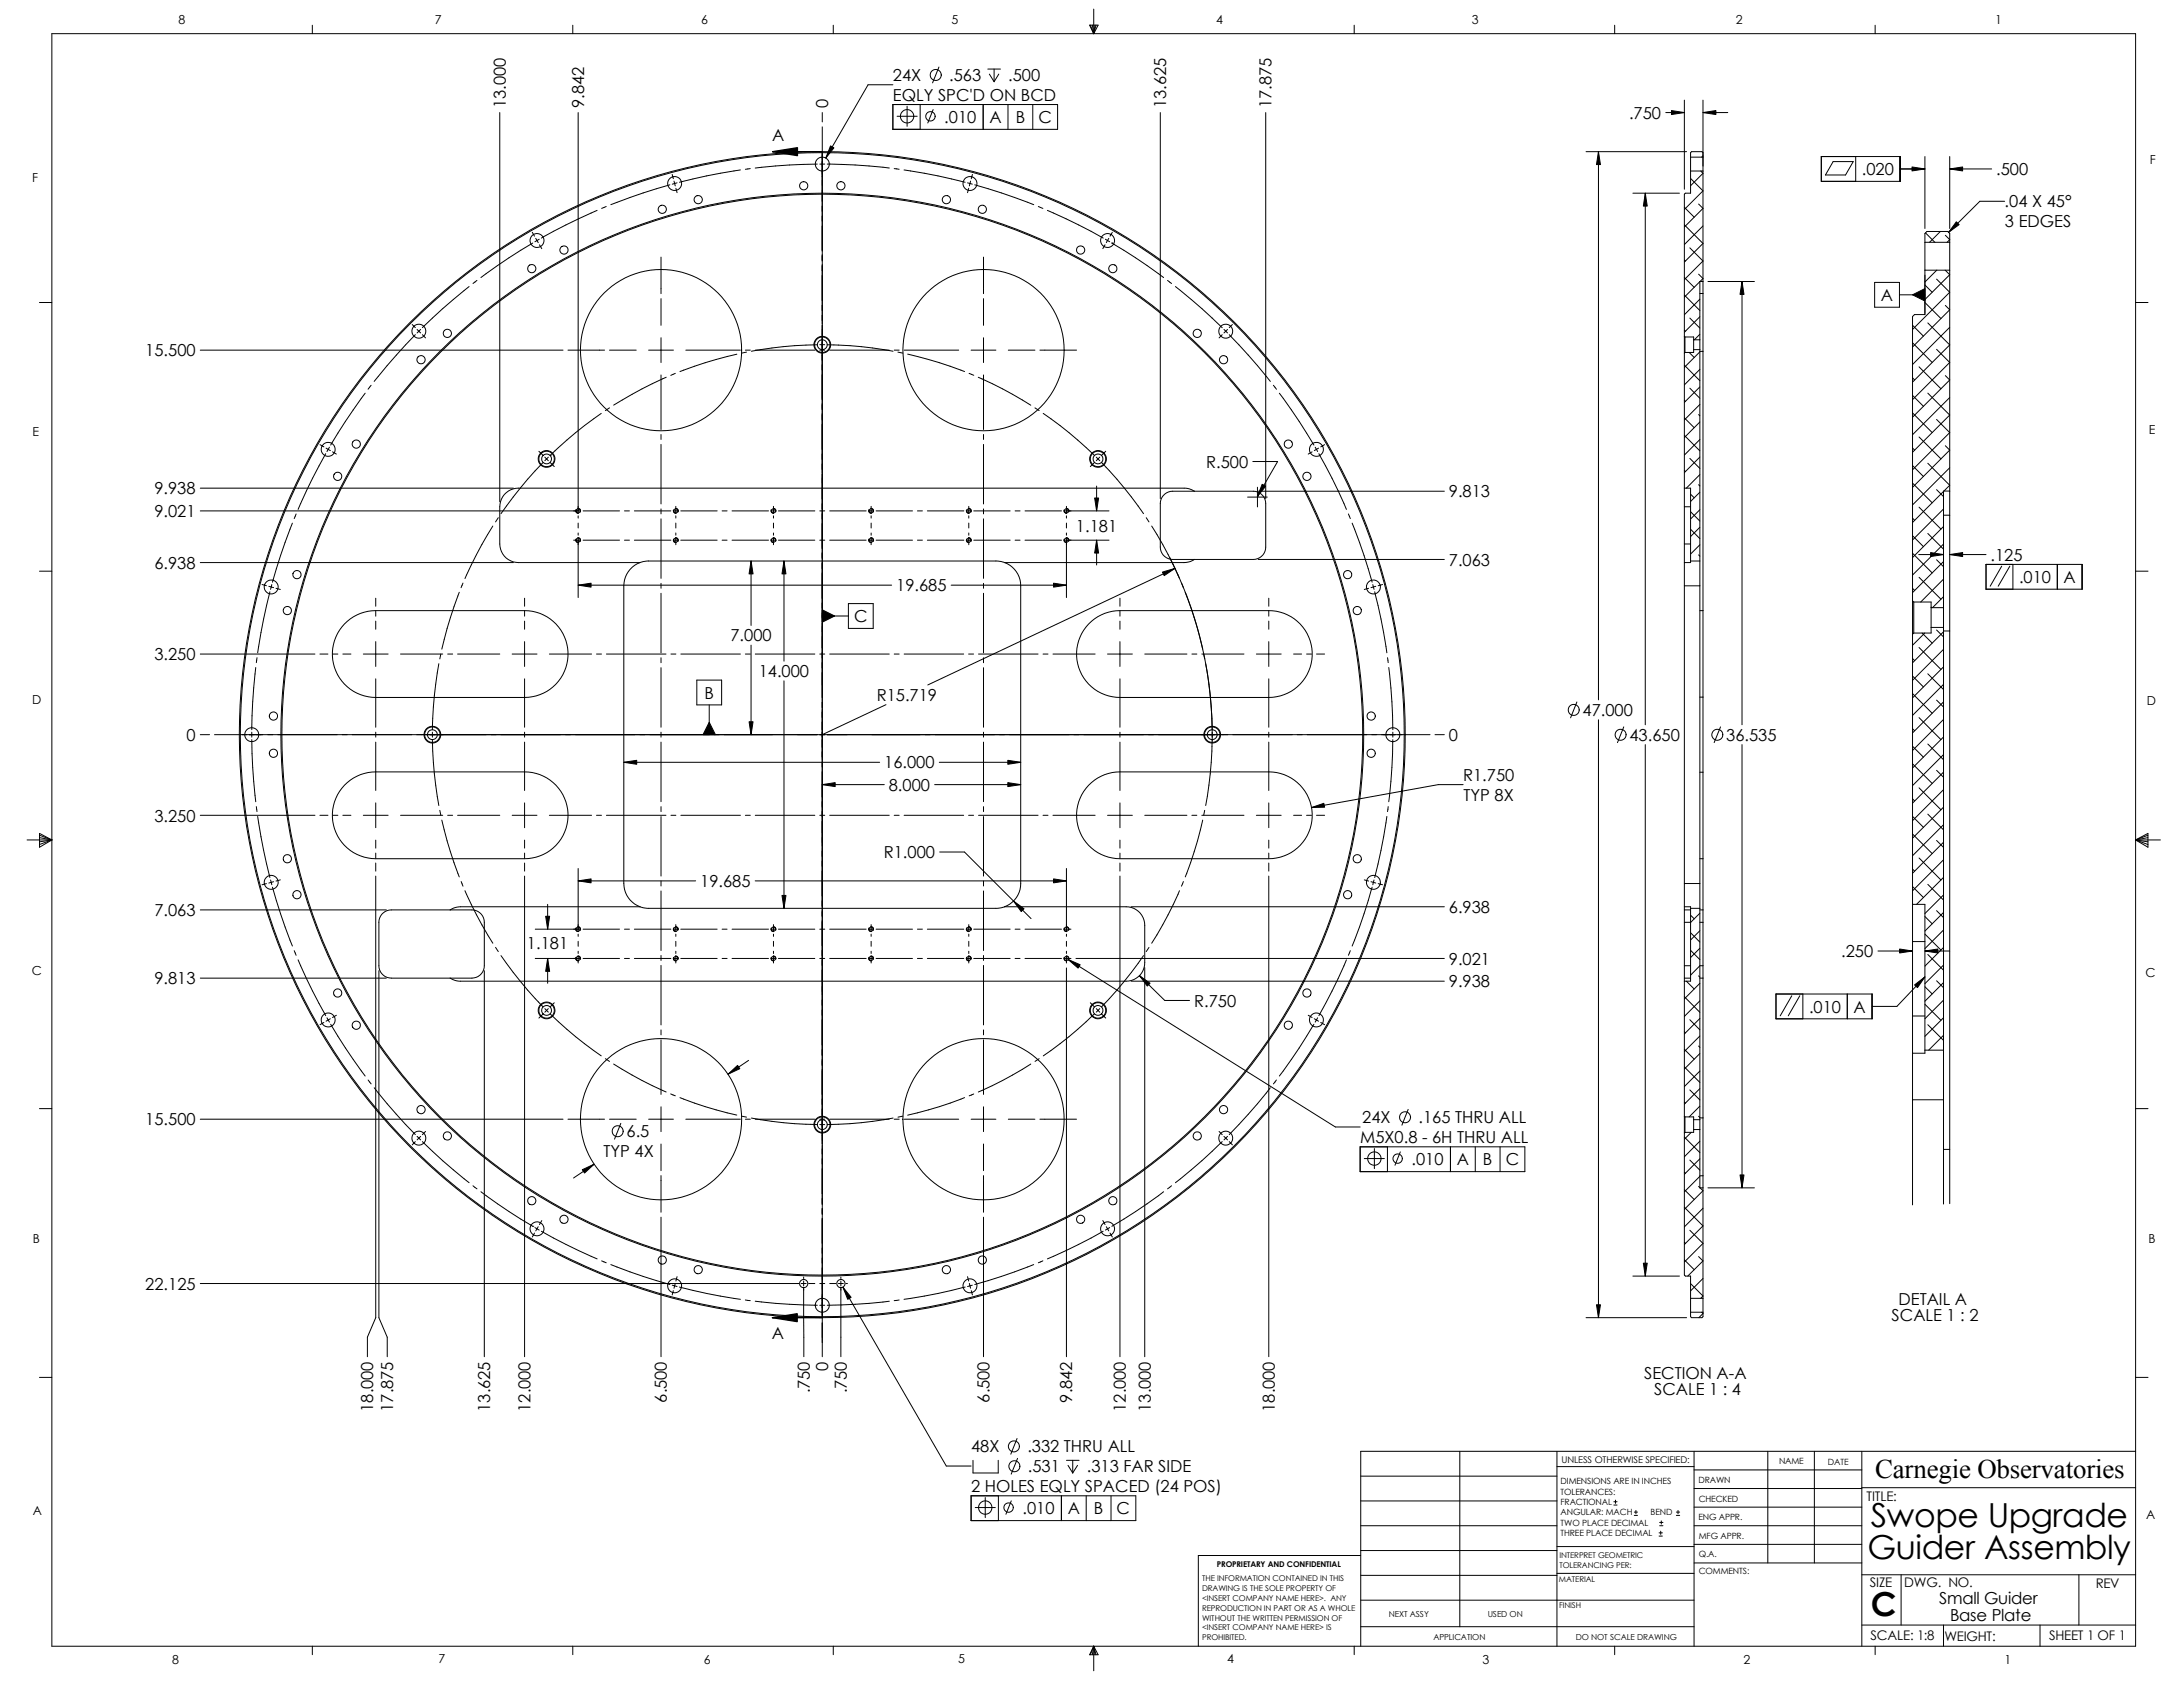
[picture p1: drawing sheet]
<svg xmlns="http://www.w3.org/2000/svg" width="559mm" height="432mm" viewBox="0 0 559 432" stroke-linecap="round" stroke-linejoin="round" font-family="sans-serif">
<defs><g id="words">
<g font-size="8.5">
<text x="478.9" y="390.9">Swope Upgrade</text>
<text x="478.1" y="399">Guider Assembly</text>
<text x="478.9" y="413.7">C</text>
</g>
<text font-size="6.9" x="480" y="378.3">Carnegie Observatories</text>
<g font-size="4.2">
<text x="228.6" y="20.7">24X</text>
<text x="243" y="20.7">.563</text>
<text x="258.1" y="20.7">.500</text>
<text x="129.5" y="27.6" transform="rotate(-90 129.5 27.6)">13.000</text>
<text x="149.5" y="27.6" transform="rotate(-90 149.5 27.6)">9.842</text>
<text x="212" y="27.6" transform="rotate(-90 212 27.6)">0</text>
<text x="228.6" y="25.8">EQLY SPC'D ON BCD</text>
<text x="298.5" y="27.6" transform="rotate(-90 298.5 27.6)">13.625</text>
<text x="325.5" y="27.6" transform="rotate(-90 325.5 27.6)">17.875</text>
<text x="241.7" y="31.5">.010</text>
<text x="253.3" y="31.5">A</text>
<text x="260" y="31.5">B</text>
<text x="265.8" y="31.5">C</text>
<text x="417" y="30.4">.750</text>
<text x="197.7" y="36">A</text>
<text x="476.6" y="44.8">.020</text>
<text x="511" y="44.8">.500</text>
<text x="513.1" y="53.1">.04 X 45°</text>
<text x="513.2" y="58.1">3 EDGES</text>
<text x="481.5" y="77">A</text>
<text x="37.2" y="91.2">15.500</text>
<text x="308.7" y="119.7">R.500</text>
<text x="39.5" y="126.5">9.938</text>
<text x="370.9" y="127.3">9.813</text>
<text x="39.5" y="132.4">9.021</text>
<text x="275.4" y="136.1">1.181</text>
<text x="509.5" y="143.5">.125</text>
<text x="39.5" y="145.6">6.938</text>
<text x="370.9" y="144.8">7.063</text>
<text x="516.8" y="149.2">.010</text>
<text x="528.2" y="149.2">A</text>
<text x="229.4" y="151.4">19.685</text>
<text x="218.6" y="159.3">C</text>
<text x="187" y="164.2">7.000</text>
<text x="39.5" y="169">3.250</text>
<text x="194.2" y="173.3">14.000</text>
<text x="180.3" y="178.8">B</text>
<text x="224.4" y="179.4">R15.719</text>
<text x="405.1" y="183.2">47.000</text>
<text x="47.7" y="189.6">0</text>
<text x="370.9" y="189.6">0</text>
<text x="417.1" y="189.6">43.650</text>
<text x="441.9" y="189.6">36.535</text>
<text x="226.3" y="196.7">16.000</text>
<text x="227.5" y="202.4">8.000</text>
<text x="374.5" y="199.9">R1.750</text>
<text x="374.6" y="204.9">TYP 8X</text>
<text x="39.5" y="210.3">3.250</text>
<text x="226.2" y="219.7">R1.000</text>
<text x="179.2" y="227.1">19.685</text>
<text x="370.9" y="233.7">6.938</text>
<text x="39.5" y="234.5">7.063</text>
<text x="134.9" y="242.8">1.181</text>
<text x="471.3" y="245">.250</text>
<text x="39.5" y="251.9">9.813</text>
<text x="370.9" y="246.9">9.021</text>
<text x="305.7" y="257.7">R.750</text>
<text x="370.9" y="252.7">9.938</text>
<text x="463.1" y="259.2">.010</text>
<text x="474.5" y="259.2">A</text>
<text x="348.7" y="287.5">24X</text>
<text x="363.1" y="287.5">.165 THRU ALL</text>
<text x="37.2" y="288.1">15.500</text>
<text x="160.4" y="291.1">6.5</text>
<text x="348.2" y="292.6">M5X0.8 - 6H THRU ALL</text>
<text x="154.5" y="296.2">TYP 4X</text>
<text x="361.3" y="298.3">.010</text>
<text x="372.9" y="298.3">A</text>
<text x="379.6" y="298.3">B</text>
<text x="385.4" y="298.3">C</text>
<text x="37.2" y="330.1">22.125</text>
<text x="486" y="333.9">DETAIL A</text>
<text x="484.2" y="338.1">SCALE 1 : 2</text>
<text x="197.5" y="342.8">A</text>
<text x="212" y="350.8" transform="rotate(-90 212 350.8)">0</text>
<text x="420.9" y="352.9">SECTION A-A</text>
<text x="170.7" y="359" transform="rotate(-90 170.7 359)">6.500</text>
<text x="207.3" y="356.7" transform="rotate(-90 207.3 356.7)">.750</text>
<text x="216.7" y="356.7" transform="rotate(-90 216.7 356.7)">.750</text>
<text x="253.3" y="359" transform="rotate(-90 253.3 359)">6.500</text>
<text x="274.5" y="359" transform="rotate(-90 274.5 359)">9.842</text>
<text x="423.4" y="357.1">SCALE 1 : 4</text>
<text x="95.5" y="361.4" transform="rotate(-90 95.5 361.4)">18.000</text>
<text x="100.6" y="361.4" transform="rotate(-90 100.6 361.4)">17.875</text>
<text x="125.5" y="361.4" transform="rotate(-90 125.5 361.4)">13.625</text>
<text x="135.8" y="361.4" transform="rotate(-90 135.8 361.4)">12.000</text>
<text x="288.2" y="361.4" transform="rotate(-90 288.2 361.4)">12.000</text>
<text x="294.6" y="361.4" transform="rotate(-90 294.6 361.4)">13.000</text>
<text x="326.3" y="361.4" transform="rotate(-90 326.3 361.4)">18.000</text>
<text x="248.6" y="371.8">48X</text>
<text x="263" y="371.8">.332 THRU ALL</text>
<text x="263.1" y="376.8">.531</text>
<text x="278.2" y="376.8">.313 FAR SIDE</text>
<text x="248.6" y="381.9">2 HOLES EQLY SPACED (24 POS)</text>
<text x="261.7" y="387.6">.010</text>
<text x="273.3" y="387.6">A</text>
<text x="280" y="387.6">B</text>
<text x="285.8" y="387.6">C</text>
<text x="496.4" y="410.6">Small Guider</text>
<text x="499.2" y="414.8">Base Plate</text>
</g>
<g font-size="3.4">
<text x="477.8" y="384.2">TITLE:</text>
<text x="478.6" y="406.2">SIZE</text>
<text x="487.4" y="406.3">DWG. NO.</text>
<text x="536.4" y="406.4">REV</text>
<text x="478.8" y="419.8">SCALE: 1:8</text>
<text x="497.7" y="419.9">WEIGHT:</text>
<text x="524.5" y="419.8">SHEET 1 OF 1</text>
</g>
<g font-size="3.2">
<text x="45.7" y="6.1">8</text>
<text x="111.3" y="6.2">7</text>
<text x="179.4" y="6.2">6</text>
<text x="243.5" y="6.2">5</text>
<text x="311.3" y="6">4</text>
<text x="376.8" y="6.1">3</text>
<text x="444.3" y="6.1">2</text>
<text x="510.7" y="6.1">1</text>
<text x="550.3" y="41.9">F</text>
<text x="8.2" y="46.7">F</text>
<text x="8.3" y="111.6">E</text>
<text x="550.1" y="111.2">E</text>
<text x="8.2" y="180.2">D</text>
<text x="549.5" y="180.4">D</text>
<text x="8.1" y="249.7">C</text>
<text x="549.2" y="250">C</text>
<text x="8.4" y="318.1">B</text>
<text x="550" y="318.2">B</text>
<text x="8.4" y="387.7">A</text>
<text x="549.4" y="388.7">A</text>
<text x="44.1" y="425.8">8</text>
<text x="112.2" y="425.8">7</text>
<text x="180.2" y="425.8">6</text>
<text x="245.3" y="425.8">5</text>
<text x="314.1" y="425.8">4</text>
<text x="379.5" y="425.9">3</text>
<text x="446.3" y="425.9">2</text>
<text x="513.1" y="425.9">1</text>
</g>
<text font-size="2.4" x="399.7" y="374.4">UNLESS OTHERWISE SPECIFIED:</text>
<g font-size="2.2">
<text x="455.4" y="374.8">NAME</text>
<text x="467.9" y="374.9">DATE</text>
<text x="399.5" y="379.9">DIMENSIONS ARE IN INCHES</text>
<text x="399.5" y="382.6">TOLERANCES:</text>
<text x="434.8" y="379.6">DRAWN</text>
<text x="399.5" y="385.3">FRACTIONAL</text>
<text x="399.5" y="387.9">ANGULAR: MACH</text>
<text x="422.5" y="387.9">BEND</text>
<text x="434.7" y="389.1">ENG APPR.</text>
<text x="434.8" y="384.5">CHECKED</text>
<text x="399.5" y="390.5">TWO PLACE DECIMAL</text>
<text x="399.5" y="393.2">THREE PLACE DECIMAL</text>
<text x="434.9" y="393.9">MFG APPR.</text>
<text x="434.8" y="398.6">Q.A.</text>
<text x="434.8" y="402.8">COMMENTS:</text>
</g>
<g font-size="2.1">
<text x="355.5" y="413.9">NEXT ASSY</text>
<text x="380.8" y="413.9">USED ON</text>
<text x="366.9" y="419.7">APPLICATION</text>
<text x="403.4" y="419.7">DO NOT SCALE DRAWING</text>
</g>
<g font-size="2">
<text x="311.5" y="401.1">PROPRIETARY AND CONFIDENTIAL</text>
<text x="399.2" y="398.8">INTERPRET GEOMETRIC</text>
<text x="399.2" y="401.3">TOLERANCING PER:</text>
<text x="307.7" y="404.7">THE INFORMATION CONTAINED IN THIS</text>
<text x="307.7" y="407.2">DRAWING IS THE SOLE PROPERTY OF</text>
<text x="399.1" y="404.9">MATERIAL</text>
<text x="307.7" y="409.7">&lt;INSERT COMPANY NAME HERE&gt;. ANY</text>
<text x="307.7" y="412.3">REPRODUCTION IN PART OR AS A WHOLE</text>
<text x="399.1" y="411.7">FINISH</text>
<text x="307.7" y="414.8">WITHOUT THE WRITTEN PERMISSION OF</text>
<text x="307.7" y="417.3">&lt;INSERT COMPANY NAME HERE&gt; IS</text>
<text x="307.7" y="419.8">PROHIBITED.</text>
</g>
</g></defs>
<g fill="none" stroke="#000" stroke-width=".26">
<path d="M13.3 8.6h533.4v412.8h-533.4zM79.9 6.5v2.1M146.6 6.5v2.1M213.3 6.5v2.1M240.3 17.2l-1.6 4M252.9 17.7h3.2M253.3 19l1.2 1.9M254.5 17.7v3.2M255.7 19l-1.2 1.9M278.9 6.4h2.2l-1.1 2.2zM279.1 6.4l.9 2.2M279.6 6.4l.4 2.2"/>
<path d="M280 2.3v6.3M280.3 6.4l-.3 2.2M280.6 6.4l-.6 2.2M346.6 6.5v2.1M413.3 6.5v2.1M480 6.5v2.1M127.9 28.8v99.6M148 28.8v102.6M210.5 28.8v2.4M210.5 32.5v314.8M212.6 37.3l.9 .5-2.1 2.7zM228.6 26.8h42.1v6.3h-42.1z"/>
<path d="M228.6 21.7h-6.4l-10.8 18.8M229.6 29.8h5.2M232.2 27.2v5.1M235.5 26.8v6.3M238.9 28l-1.4 3.5M251.7 26.8v6.3M258 26.8v6.3M264.4 26.8v6.3M297 28.8v98.8M324 28.8v98.8M406 38.8h25.7M409.2 38.8l.5 3.3h-1z"/>
<path d="M409.2 38.8v140.3M426.4 28.8h4.8M427.9 28.3l3.3 .5-3.3 .5zM431.2 25.6v22.8M435.9 28.8l3.3-.5v1zM435.9 39.9l-.3 .3M435.9 25.6v311.4l-.2 .3h-2.7l-.3-.3v-10.4h-1.3l-.2-.2v-276.7l.2-.3h1.3v-10.3l.3-.3h2.7l.2 .3M435.9 28.8h6.4M136.2 59.5l.6 1M152.8 53.8l-7.9 3.8-6.3 3.3M155.2 52.9l-1.2 .4M171.5 47.3l-6.9 2.1-8.2 3"/>
<path d="M172.1 44.6l.3 1.1M172.5 46.4l.2 .6M172.7 47l-.6 .1M172.7 47l.1 .6M173 48.2l.3 1.1M173.3 46.8l-.6 .2M189.5 43.5l-8.6 1.5-7 1.7M192 43.2l-1.2 .1M209.2 42l-7.1 .2-8.8 .8M209.8 42h1.3M211.8 42l7.1 .2 8.7 .8M228.9 43.2l1.3 .1"/>
<path d="M231.4 43.5l8.7 1.5 7 1.7M247.7 46.8l.6 .2M248 48.2l-.3 1.1M248.3 47l.6 .1M248.3 47l-.2 .6M248.5 46.4l-.2 .6M248.9 44.6l-.3 1.1M249.5 47.3l6.8 2.1 8.3 3M265.8 52.9l1.2 .4M268.1 53.8l8 3.8 6.3 3.3M284.7 59.5l-.6 1M418 49.4h11.9"/>
<path d="M421.2 49.4l.5 3.3h-1zM421.2 49.4v136.1M431.2 57.6l4.7 4.7-4.7 4.8M431.2 53.1l2.5 2.5M432.7 45.7l3.2 3.2-4.7 4.7M432.7 40.2h3.2M432.7 43.8h3.2M434.8 52.2l1.1 1.1-4.7 4.8M435.4 43.8l.5 .6-3.2 3.1M435.9 57.8l-4.7 4.8M466.2 40.1h20.2v6.3h-20.2zM469.2 41.4h5.2l-2 3.4h-5.1z"/>
<path d="M475 40.1v6.3M486.4 43.2h6.3M489.4 42.7l3.3 .5-3.3 .6zM492.7 40.1v18.4M492.9 59.6l2.4 2.4M496.7 59.2l-2.8 2.8M499.1 43.2l3.3-.5v1.1zM499.1 40.1v18.4M499.1 43.2h10.7M500.8 56.8l.7 .7-2.7 2zM513.1 51.5h-6.3l-8 8M10.1 77.4h3.2"/>
<path d="M120.1 73.3l-6.8 5.7-5.2 4.9M122.1 71.8l-1 .8M136.4 62.2l-6.1 3.8-7.2 5M137.1 61l.7 1.1M138 61.2l-1.1 .7M138.1 62.7l.6 .9M169.2 65.8v9.4M169.2 76.4v6.9M251.8 65.8v9.4M251.8 76.4v6.9M282.9 62.7l-.6 .9M283 61.2l.5 .4"/>
<path d="M283.5 61.6l.6 .3M283.5 61.6l-.3 .5M283.8 61l-.3 .6M284.6 62.2h.1M284.6 62.2l6.1 3.8 7.2 5M298.9 71.8l1 .8M300.9 73.3l6.8 5.7 5.2 4.9M431.2 75.5l3.9 4M431.2 71l2.5 2.6M431.2 66.5l.2 .3M432.6 63.4l3.3 3.4-4.7 4.8M434.8 70.2l1.1 1.1-.7 .8"/>
<path d="M435.1 72.1l-3.9 4M435.1 76.6l-3.9 4M435.1 75.1h.8M435.9 72.1h-.8v231.9h.8M437.2 72.1h11.9M445.9 72.1l.5 3.3h-1zM445.9 72.1v113.4M479.9 72.3h6.3v6.3h-6.3zM486.2 75.5h6.5M489.6 75.5l3.1-1.6v3.1zM492.7 77.4l4.1 4.1M492.7 72.9l1.9 1.9"/>
<path d="M492.7 69.2h6.4M492.7 62h6.4M495.7 71.4l3.4 3.4-9.5 9.5M495.8 69.2l-3.1 3M497.9 69.2l1.2 1.1-6.4 6.4M498 60.2l1.1 1.1-.7 .7M498 78.2l1.1 1.1-9.5 9.5M546.7 77.4h3.1M51.3 89.6h92.8M95 98.6l-.8 1M105.5 83.1l.8 .8M106.3 85.7l-4.8 5.2-5.7 6.7"/>
<path d="M106.8 84.3l.4 .5M107.2 84.8l-.4 .4M107.2 84.8l.5 .4M107.7 84.3l-.5 .5M108.1 85.7l.8 .8M145.4 89.6h9.3M156 89.6h6.9M166 89.6h6.4M169.2 86.4v6.4M169.2 96v13.9M170.5 96.6l-6.1 2.9-7.3 4.2M172.9 95.6l-1.2 .5"/>
<path d="M175.6 89.6h13.9M188.6 90.7l-8.1 2.1-6.4 2.3M190.8 89.6h1.3M191.1 90.1l-1.3 .3M193.3 89.6h15.3M209.2 88.2l-8.7 .5-8.2 1.2M209.8 89.6h1.3M209.8 88.2h1.3M211.8 88.2l8.7 .5 8.1 1.2M212.4 89.6h15.2M228.9 89.6h1.3M229.8 90.1l1.3 .3"/>
<path d="M231.4 89.6h14M232.3 90.6l8.2 2.2 6.4 2.3M248.1 95.6l1.2 .5M248.6 89.6h6.3M250.4 96.6l6.2 2.9 7.3 4.2M251.8 86.4v6.4M251.8 96v13.9M258.1 89.6h6.8M266.2 89.6h9.4M312.9 85.7l-.8 .8M313.3 84.3l.5 .5M313.8 84.8l.4 .4"/>
<path d="M313.8 84.8l-.5 .4M314.2 84.3l-.4 .5M314.7 85.7l4.8 5.2 5.7 6.7M315.5 83.1l-.8 .8M326 98.6l.7 1M431.2 84.5l.2 .3M431.2 93.5l3.9 4M431.2 86.1l.1 .2M431.3 86.3h2.2v3.9h-2.2M431.3 86.3v3.9M431.3 90.2l-.1 .2M432.4 90.2l1.3 1.3"/>
<path d="M432.6 81.4l2.5 2.6M432.6 99.4l2.5 2.5M433.5 87h1.6M433.5 89.5h1.6M435.1 81.1l-3.9 3.9M435.1 85.6l-1.4 1.4M435.1 90.1l-3.9 3.9M435.1 94.6l-3.9 3.9M435.1 99l-3.9 4M435.1 89.9h.8M489.6 96.7l.5 .6M489.6 87.7l5 5.1"/>
<path d="M489.6 83.3l2.8 2.7M491.2 93.9l5.6 5.6M493.5 82.7l5.6 5.6-9.5 9.5M495.7 89.4l3.4 3.4-9.5 9.5M498 96.1l1.1 1.2-9.5 9.5M499.1 83.8l-9.5 9.5M81.9 113.8l1 .6M83.4 116.1l-3.4 6.3-3.7 8M83.5 114.7l1.1 .6M84.3 114.5l-.6 1.1M85.1 115.7l1 .5M93.5 100.6l-5.1 7.3-3.8 6"/>
<path d="M137.9 115.5l1.1 1.1M139 118.4l-5.8 6.5-5 6.6M139.5 117l.4 .5M139.9 117.5l-.4 .4M139.9 117.5l.5 .4M140.4 117l-.5 .5M140.8 116.6h.1M140.8 118.4l1.1 1M153.9 105.8l-6.6 4.9-6.5 5.9M156 104.4l-1 .7M169.2 111.2v1.3M169.2 113.8v15.2"/>
<path d="M251.8 111.2v1.3M251.8 113.8v15.2M264.9 104.4l1.1 .7M267 105.8l6.6 4.9 6.6 5.9M280.2 118.4l-1.1 1M280.6 117l.5 .5M281.1 117.5l.4 .4M281.1 117.5l-.5 .4M281.5 117l-.4 .5M282 118.4a97.4 97.4 0 0 1 10.7 13.1M283 115.5l-1 1.1M320.7 118.1h6.3l-5.1 9.1"/>
<path d="M327.5 100.6l5.1 7.3 3.7 6M335.9 115.7l-1 .5M336.7 114.5l.3 .5M337 115l.3 .6M337 115l-.6 .3M337.5 114.7l-.5 .3M337.6 116.1l3.4 6.3 3.7 8M339.1 113.8l-1 .6M431.2 111.4l3.9 4M431.2 107l2.5 2.5M431.2 102.5l.2 .2M432.6 117.3l2.5 2.6"/>
<path d="M434.8 106.1l.3 .3M435.1 103.5l-3.9 4M435.1 108l-3.9 4M435.1 112.5l-3.9 4M435.1 117l-3.9 4M489.6 119.2l2.8 2.8M489.6 114.7l.5 .5M489.6 105.7l5 5M489.6 101.2l2.8 2.8M491.2 111.8l5.6 5.7M493.5 100.6l5.6 5.6-9.5 9.6M493.5 118.6l5.6 5.6-1.5 1.5"/>
<path d="M495.7 107.4l3.4 3.3-9.5 9.5M498 114.1l1.1 1.1-9.5 9.5M499.1 101.7l-9.5 9.6M499.1 119.7l-9.5 9.5M51.3 124.9h80.1M51.3 130.8h97.3M74.8 133.9l-3 8.3-2.1 6.8M75.8 131.6l-.5 1.1M126.2 134.6l-4.2 7.3-3 6.2M127.6 132.5l-.7 1.1M146.8 138.3h1.8M147.4 138l.2 .7 .4 .2"/>
<path d="M147.4 130.5h.1M147.4 138h.1M147.4 130.5v.5l.6 .4M147.9 130.1l.5 .2 .1 .7M147.9 137.6h.1M148 132v.6M148 133.9v1.3M148 136.4v.6M148 137.6v15.4M148 137.6l.6 .4-.1 .5M148 138.9h.1M148 131.4h.1"/>
<path d="M149.3 130.8h9.3M149.3 138.3h9.3M159.8 130.8h1.3M159.8 138.3h1.3M162.4 130.8h9.3M162.4 138.3h9.3M169.2 130.3v1.2M169.2 132.8v15.2M172.4 130.8h1.2M172.4 138.3h1.2M172.4 138.3l.1 .4 .5 .2M172.4 130.8l.1 .4 .5 .2"/>
<path d="M172.4 130.5v.3M172.4 138v.3M172.4 138h.1M172.9 130.1l.5 .2 .2 .5M173 129.6v1.8M173 132v.6M173 133.9v1.3M173 136.4v.6M173 137.6v1.8M173 137.6l.4 .2 .2 .5M173 137.6h-.1M173 131.4h.1"/>
<path d="M173.6 131h-.1M173.6 138.3l-.1 .2M173.6 130.8v.2M174.3 130.8h9.3M174.3 138.3h9.3M184.8 130.8h1.3M184.8 138.3h1.3M187.4 130.8h9.3M187.4 138.3h9.3M197.4 130.8h1.2M197.4 138.3h1.2M197.4 138.3a.56 .56 0 0 0 .6 .6"/>
<path d="M197.4 130.8l.1 .4 .5 .2M197.4 138v.3M197.4 130.5h.1M197.4 138h.1M197.4 130.5v.3M197.9 130.1l.5 .2 .2 .5M197.9 137.6h.1M198 129.6v1.8M198 132v.6M198 133.9v1.3M198 136.4v.6M198 137.6v1.8"/>
<path d="M198 137.6l.4 .2 .2 .5M198 131.4h.1M198.6 138.3l-.1 .2M198.6 130.8l-.1 .2M199.3 130.8h9.3M199.3 138.3h9.3M209.8 130.8h1.3M209.8 138.3h1.3M212.4 130.8h9.3M212.4 138.3h9.3M222.4 130.8h1.2M222.4 138.3h1.2"/>
<path d="M222.4 138.3a.58 .58 0 0 0 .6 .6M222.4 130.8l.1 .4 .5 .2M222.4 138v.3M222.4 130.5h.1M222.4 138h.1M222.4 130.5v.3M222.9 130.1l.5 .2 .2 .5M222.9 137.6h.1M223 129.6v1.8M223 132v.6M223 133.9v1.3M223 136.4v.6"/>
<path d="M223 137.6v1.8M223 137.6l.4 .2 .2 .5M223 138.9h.1M223 131.4h.1M223.6 131h-.1M223.6 138.3l-.1 .2M223.6 130.8v.2M224.3 130.8h9.3M224.3 138.3h9.3M234.8 130.8h1.3M234.8 138.3h1.3M237.4 130.8h9.3"/>
<path d="M237.4 138.3h9.3M247.4 130.8h1.2M247.4 138.3h1.2M247.4 130.5l.1 .7 .5 .2M247.4 138v.3a.56 .56 0 0 0 .6 .6M247.4 138h.1M247.9 130.1l.5 .2 .2 .5M248 129.6v1.8M248 132v.6M248 133.9v1.3M248 136.4v.6M248 137.6v1.8"/>
<path d="M248 137.6l.4 .2 .2 .5M248 137.6h-.1M248.1 131.4h-.1M248.6 131h-.1M248.6 138.3l-.1 .2M248.6 130.8v.2M249.3 130.8h9.3M249.3 138.3h9.3M251.8 130.3v1.2M251.8 132.8v15.2M259.8 130.8h1.3M259.8 138.3h1.3"/>
<path d="M262.4 130.8h9.3M262.4 138.3h9.3M272.4 130.8h11.5M272.4 138.3h11.5M272.4 130.8l.2 .4 .4 .2M272.4 138.3l.2 .4 .4 .2M272.4 130.5v.3M272.4 138v.3M272.4 138h.1M272.9 130.1l.3 .1 .4 .3-.1 .5M273 129.6v1.8M273 132v.6"/>
<path d="M273 133.9v1.3M273 136.4v.6M273 137.6v15.4M273 137.6l.6 .4-.1 .5M273 137.6h-.1M273 138.9h.1M273 131.4h.1M280.2 127.5h1l-.5 3.3zM280.7 138.3l.5 3.3h-1zM280.7 124.4v6.4M280.7 138.3v6.3M293.4 132.5l.7 1.1"/>
<path d="M294.8 134.6l4.2 7.3 2.9 6.2M298.2 126.5l.9-.6 1.1-.2h20.6a3.2 3.2 0 0 1 3.2 3.2v11.1a3.2 3.2 0 0 1-3.2 3.2h-20.6a3.2 3.2 0 0 1-3.2-3.2l.1-11.6a3.2 3.2 0 0 1 1.1-1.9zM305.7 125.7a4.6 4.6 0 0 0-2.6-.8h-170.4a4.8 4.8 0 0 0-4.8 4.8v9.5a4.8 4.8 0 0 0 4.8 4.8h31.1M319.4 127.2h5M321.9 124.7v5.1M322.1 125.7h47.6M323.1 124l.9 .5-2.1 2.6zM345.2 131.6l.4 1.1M346.1 133.9l3.1 8.3 2 6.8M431.2 120.4l.2 .3M431.2 129.7h1.5M431.2 139.2h1.5"/>
<path d="M431.2 124.9h1.5v19.1h-1.5M432.7 135.5l2.4 2.4M432.7 131l2.4 2.4M432.7 126.5l1 .9M434.8 124.1l.3 .3M435.1 121.5l-3.4 3.4M435.1 126l-2.4 2.4M435.1 130.5l-2.4 2.3M435.1 135l-2.4 2.3M435.1 139.4l-2.4 2.4M489.6 137.1l2.8 2.8M489.6 132.6l.5 .6"/>
<path d="M489.6 123.7l5 5M491.2 129.8l5.6 5.6M493.5 136.5l4 4.1M495.7 125.3l1.8 1.8M497.5 125.8l-7.9 7.9M497.5 130.3l-7.9 7.9M497.5 134.8l-7.9 7.9M497.5 139.3l-7.9 7.9M497.5 131.9h1.6M499.1 125.7h-1.6v182.5M10.1 146.2h3.2M51.3 144h80.1"/>
<path d="M67.1 149.6l1.1 .3M68.8 150.1l.6 .1M69.1 151.5l-1.6 6.9-1.5 8.7M69.4 150.2l-.1 .7M69.4 150.2l.6 .2M69.6 149.6l-.2 .6M70.7 150.6l1.1 .3M88.2 159.7a11.2 11.2 0 0 1 8-3.4h38.1a11.1 11.1 0 0 1 11.1 11.1 11.1 11.1 0 0 1-11.1 11.1h-38.1a11.1 11.1 0 0 1-10.2-6.7 11.1 11.1 0 0 1 2.2-12.1zM96.2 153.1v2.1M96.2 156.4v1.3M96.2 159v2.1M117.6 151.6l-2.3 6.5-2.2 8.1"/>
<path d="M118.5 149.2l-.5 1.2M134.3 153.1v2.1M134.3 156.4v1.3M134.3 159v2.1M148 149.8l3.3-.5v1zM148 149.8h80.2M163.8 144a6.4 6.4 0 0 0-4.1 5.9v76.2a6.4 6.4 0 0 0 4.1 6M163.8 144l2-.4h89.4l2 .4M169.2 149.3v1.3M169.2 151.9v15.2M192.3 143.6l.5 3.3h-1.1zM192.3 143.6v16.5"/>
<path d="M200.7 143.6l.5 3.3h-1zM200.7 143.6v25.6M210.5 156.1l3.2 1.6-3.2 1.6zM210.5 157.7h6.7M217.2 154.5h6.3v6.3h-6.3zM243.5 149.8h29.5M251.8 149.3v1.3M251.8 151.9v15.2M257.2 144a6.3 6.3 0 0 1 4.1 5.9v76.2a6.3 6.3 0 0 1-4.1 6M269.7 149.3l3.3 .5-3.3 .5zM278.7 159.7a11.2 11.2 0 0 1 8-3.4h38.1a11.1 11.1 0 0 1 11.1 11.1 11.1 11.1 0 0 1-11.1 11.1h-38.1a11.1 11.1 0 0 1-10.2-6.7 11.1 11.1 0 0 1 2.2-12.1zM286.7 153.1v2.1"/>
<path d="M286.7 156.4v1.3M286.7 159v2.1M297.6 146.4l3.2-.9-2.8 1.8zM299.4 142.6a100.4 100.4 0 0 1 10.9 46.9M300.8 145.5l-63.3 29.8M302.4 149.2l.5 1.2M303.4 151.6l2.3 6.5 2.2 8.1M305.7 143.2a4.8 4.8 0 0 1-2.6 .8h-45.9M322.1 143.2h47.6M324.8 153.1v2.1M324.8 156.4v1.3M324.8 159v2.1"/>
<path d="M350.3 150.6l-1.1 .3M351.4 149.6l.3 1.3M351.9 151.5l1.6 6.9 1.5 8.7M352.2 150.1l-1.3 .3M353.9 149.6l-1.1 .3M431.2 149.9h3.9M432.7 143.6h2.4M434.8 142l.3 .3M435.1 156.3h.8M489.6 150.6l.5 .5M489.6 141.6l5 5M489.6 153.8l.3 .3"/>
<path d="M489.9 154.1h4.4v7.9h-4.4M489.9 154.1v7.9M491.1 141.9h6.4M491.2 147.8l5.6 5.6M494.2 141.4l3.3 .5-3.3 .6zM494.3 155.4l.2 .1M494.3 155.5h3.2M495.7 143.3l1.8 1.8M497.5 143.7l-7.9 8M497.5 148.2l-5.8 5.9M497.5 152.7l-2.8 2.8M499.1 141.9l3.3-.5v1.1z"/>
<path d="M499.1 141.9h9.3M508.4 144.5h24.6v6.3h-24.6zM512.4 144.9l-3 5.2M514.5 144.9l-3 5.2M515.3 144.5v6.3M526.6 144.5v6.3M546.7 146.2h3.1M51.3 167.4h29.3M65.5 170.9l-.8 8.7-.2 7.2M65.8 168.3l-.2 1.3M81.9 167.4h2M85.2 167.4h1.3"/>
<path d="M87.8 167.4h2M93 167.4h6.4M96.2 164.2v6.4M96.2 173.8v12.3M102.5 167.4h10.8M112.3 169.9a103.8 103.8 0 0 0-1.6 16.9M112.8 167.4l-.2 1.3M114.6 167.4h1.3M117.1 167.4h10.8M131.1 167.4h6.4M134.3 164.2v6.4M134.3 173.8v12.3"/>
<path d="M140.6 167.4h10.8M152.7 167.4h1.3M155.2 167.4h15.3M169.2 168.4v1.2M169.2 170.9v15.2M171.7 167.4h1.3M174.3 167.4h15.2M178.4 174.1h6.3v6.3h-6.3zM190.8 167.4h1.3M192.3 165.1v22.9M193.3 167.4h15.3M200.7 174.3v58.2"/>
<path d="M209.8 167.4h1.3M212.4 167.4h15.2M228.9 167.4h1.3M231.4 167.4h15.3M247.9 167.4h1.3M250.5 167.4h15.2M251.8 168.4v1.2M251.8 170.9v15.2M267 167.4h1.3M269.5 167.4h10.8M283.5 167.4h6.4M286.7 164.2v6.4"/>
<path d="M286.7 173.8v12.3M293 167.4h10.8M305.1 167.4h1.3M307.6 167.4h10.8M308.1 167.4l.3 1.3M308.6 169.9l1.2 8.1 .5 8.8M321.6 167.4h6.4M324.8 164.2v6.4M324.8 173.8v12.3M331.1 167.4h2.1M334.5 167.4h1.2M337 167.4h2.1"/>
<path d="M355.2 168.3l.1 1.3M355.5 170.9l.8 8.7 .2 7.2M403.6 179.7l-1.6 4M435.1 178.4h.8M489.6 177.5l5 5.1M489.6 173l2.8 2.8M489.6 168.6l.5 .5M489.9 162l-.3 .3M491.2 165.7l5.6 5.6M492 162l2.6 2.6M492.7 162l-3.1 3.2M493.5 172.5l4 4"/>
<path d="M494.3 160.6h3.2M495.7 179.2l1.8 1.8M495.7 161.2l1.8 1.8M497.5 161.7l-7.9 8M497.5 166.2l-7.9 7.9M497.5 170.7l-7.9 7.9M497.5 175.2l-7.9 7.9M497.5 179.7l-7.9 7.9M497.5 161.5h1.6M51.3 188h2.3M54.9 188h311.2M64.5 187.4v1.3"/>
<path d="M64.5 189.3l.2 7.1 .8 8.8M96.2 187.4v1.3M96.2 190v12.3M110.7 187.4v1.3M110.7 189.3l.5 8.8 1.1 8.1M134.3 187.4v1.3M134.3 190v12.3M159.7 195.1l3.3-.5v1zM159.7 195.1h65.5M169.2 187.4v1.3M169.2 190v15.2M181.5 184.9l1.6 3.1h-3.1z"/>
<path d="M181.5 180.4v7.6M191.7 184.7h1.1l-.5 3.3zM226.8 180.4l-16.3 7.6M240.4 195.1h20.9M251.8 187.4v1.3M251.8 190v15.2M258 194.6l3.3 .5-3.3 .5zM286.7 187.4v1.3M286.7 190v12.3M310.3 189.3a101 101 0 0 1-1.7 16.9M310.3 187.4v1.3M324.8 187.4v1.3"/>
<path d="M324.8 190v12.3M356.5 189.3l-.2 7.1-.8 8.8M356.5 187.4v1.3M367.3 188h2.4M409.2 184.2v153.1M415.6 186.1l-1.6 4M421.2 190.6v136M435.1 197.7h.8M440.4 186.1l-1.6 4M445.9 190.6v113.4M489.6 195.5l5 5M489.6 191l2.8 2.8"/>
<path d="M489.6 186.5l.5 .6M491.2 183.7l5.6 5.6M493.5 190.4l4 4.1M495.7 197.2l1.8 1.7M497.5 184.2l-7.9 7.9M497.5 188.6l-7.9 8M497.5 193.1l-7.9 8M497.5 197.6l-7.9 8M6.9 215h6.4M10.1 214.4l3.2 .6M10.1 213.8l3.2 1.2M10.1 213.3l3.2 1.7-3.2 1.9z"/>
<path d="M13.3 215l-3.2 .5M13.3 215l-3.2 1.2M51.3 208.7h29.3M65.6 206.5l.2 1.2M66 209l1.5 8.7 1.6 6.9M81.9 208.7h2M85.2 208.7h1.3M87.8 208.7h2M88.2 201a11.2 11.2 0 0 1 8-3.4h38.1a11.1 11.1 0 0 1 11.1 11.1 11.1 11.1 0 0 1-11.1 11.1h-38.1a11.1 11.1 0 0 1-10.2-6.8 11.1 11.1 0 0 1 2.2-12zM93 208.7h6.4M96.2 205.5v6.4M96.2 215v2.1"/>
<path d="M96.2 218.4v1.2M102.5 208.7h10.8M112.6 207.4l.2 1.3M113.1 209.9l2.2 8.1 2.3 6.5M114.6 208.7h1.3M117.1 208.7h10.8M131.1 208.7h6.4M134.3 205.5v6.4M134.3 215v2.1M134.3 218.4v1.2M140.6 208.7h10.8M152.7 208.7h1.3"/>
<path d="M155.2 208.7h15.3M169.2 206.5v1.2M169.2 209v15.2M171.7 208.7h1.3M174.3 208.7h15.2M190.8 208.7h1.3M193.3 208.7h15.3M209.8 208.7h1.3M210.5 200.8l3.3-.5v1zM210.5 200.8h15.9M212.4 208.7h15.2M228.9 208.7h1.3"/>
<path d="M231.4 208.7h15.3M239.2 200.8h22.1M240.5 218.1h6.4l17 17M247.9 208.7h1.3M250.5 208.7h15.2M251.8 206.5v1.2M251.8 209v15.2M258 200.3l3.3 .5-3.3 .5zM267 208.7h1.3M269.5 208.7h10.8M278.7 201a11.2 11.2 0 0 1 8-3.4h38.1a11.1 11.1 0 0 1 11.1 11.1 11.1 11.1 0 0 1-11.1 11.1h-38.1a11.1 11.1 0 0 1-10.2-6.8 11.1 11.1 0 0 1 2.2-12zM283.5 208.7h6.4"/>
<path d="M286.7 205.5v6.4M286.7 215v2.1M286.7 218.4v1.2M293 208.7h10.8M305.1 208.7h1.3M307.6 208.7h10.8M307.9 209.9l-2.2 8.1-2.3 6.5M308.4 207.4l-.3 1.3M321.6 208.7h6.4M324.8 205.5v6.4M324.8 215v2.1M324.8 218.4v1.2"/>
<path d="M331.1 208.7h2.1M334.5 208.7h1.2M335.7 206.7l3.2-1.1 .2 1zM337 208.7h2.1M355 209l-1.5 8.7-1.6 6.9M355.3 206.5l-.1 1.2M374.5 200.8h-6.3l-32.5 5.9M435.1 219.8h.8M489.6 213.5l5 5M489.6 209l2.8 2.8M489.6 204.5l.5 .5M491.2 219.6l5.6 5.6"/>
<path d="M491.2 201.7l5.6 5.6M493.5 208.4l4 4M495.7 215.1l1.8 1.8M497.5 202.1l-7.9 8M497.5 206.6l-7.9 7.9M497.5 211.1l-7.9 7.9M497.5 215.6l-7.9 7.9M546.7 215l3.1 1.2M546.7 215l3.1 .5M546.7 215l3.1-1.7v3.6zM546.7 215h6.3M549.8 214.4l-3.1 .6"/>
<path d="M549.8 213.8l-3.1 1.2M51.3 232.9h47.6M68.2 226.2l-1.1 .3M69.3 225.2l.3 1.3M69.7 227.1l2.1 6.8 3 8.2M70 225.7l-1.2 .3M71.8 225.2l-1.1 .3M96.2 224.2v113.1l-2.2 5v5M96.2 220.9v2.1M97.7 234l.9-.7 1.6-.4h20.6a3.2 3.2 0 0 1 3.2 3.2v11.1a3.2 3.2 0 0 1-3.2 3.2h-20.6a3.2 3.2 0 0 1-3.2-3.2v-11.1a3.2 3.2 0 0 1 .7-2.1zM118 225.6l.5 1.2M119 228l3 6.2 4.2 7.2"/>
<path d="M134.3 220.9v2.1M134.3 224.2v123.1M137 237.8h11.6M139.7 234.5h1l-.5 3.3zM140.2 231.5v6.3M147.4 237.5v.6l.6 .3M147.9 237.2l.5 .2 .1 .7M148 225.5l3.3-.5v1zM148 222.3v16.2M148 239.1v.6M148 225.5h30.1M148.1 238.4h-.1"/>
<path d="M149.3 237.8h9.3M159.8 237.8h1.3M162.4 237.8h9.3M163.8 232.1h-45.9a4.9 4.9 0 0 0-2.7 .8M163.8 232.1l2 .4h89.4l2-.4M169.2 225.5v1.3M169.2 228.1v15.2M172.4 237.8h1.2M172.4 237.8l.1 .5 .5 .1M172.4 237.5v.3M172.9 237.2l.5 .2 .2 .4M173 236.7v1.8"/>
<path d="M173 239.1v.6M173.1 238.4h-.1M173.6 237.8v.2M174.3 237.8h9.3M184.8 237.8h1.3M187.4 237.8h9.3M193.3 225.5h79.7M197.4 237.8h1.2M197.4 237.8l.1 .5 .5 .1M197.4 237.5v.3M197.9 237.2l.5 .2 .1 .7M198 236.7v1.8"/>
<path d="M198 239.1v.6M198.1 238.4h-.1M199.3 237.8h9.3M200.2 229.2h1l-.5 3.3zM209.8 237.8h1.3M212.4 237.8h9.3M222.4 237.8h1.2M222.4 237.8l.1 .5 .5 .1M222.4 237.5v.3M222.9 237.2l.5 .2 .2 .4M223 236.7v1.8M223 239.1v.6"/>
<path d="M223.1 238.4h-.1M223.5 238.1h.1M223.6 237.8v.3M224.3 237.8h9.3M234.8 237.8h1.3M237.4 237.8h9.3M247.4 237.8h1.2M247.4 237.8l.1 .5 .5 .1M247.4 237.5v.3M247.9 237.2l.5 .2 .2 .4M248 236.7v1.8M248 239.1v.6"/>
<path d="M248.1 238.4h-.1M248.5 238.1h.1M248.6 237.8v.3M249.3 237.8h9.3M251.8 225.5v1.3M251.8 228.1v15.2M257.2 232.1h31.1a4.7 4.7 0 0 1 4.7 4.8v9.5a4.7 4.7 0 0 1-4.7 4.7h-170.4a4.7 4.7 0 0 1-2.7-.7M259.4 230.6l2.7 2-.7 .7zM259.8 237.8h1.3M262.4 237.8h9.3M269.7 225l3.3 .5-3.3 .5zM272.4 237.8h1.7"/>
<path d="M272.4 237.8a.58 .58 0 0 0 .6 .6M272.4 237.5v.3M272.9 237.2l.5 .2 .1 .7M273 222.3v16.2M273 239.1v.6M273 238.4h.1M286.7 220.9v2.1M286.7 224.2v123.1M289.5 232.1h80.2M301.9 228l-2.9 6.2-4.2 7.2M302.9 225.6l-.5 1.2M324.8 220.9v2.1"/>
<path d="M324.8 224.2v123.1M349.2 225.2l1.1 .3M350.9 225.7l1.3 .3M351.2 227.1l-2 6.8-3.1 8.2M351.7 225.2l-.3 1.3M352.8 226.2l1.1 .3M431.2 232.9h1.5M431.2 232.1h1.5v19h-1.5M431.2 236.1h1.5M431.2 226.1h3.9M432.7 232.5h2.4M432.7 238.7l2.4 2.4"/>
<path d="M432.7 234.3l1 .9M435.1 232.9h.8M435.1 233.7l-2.4 2.4M435.1 238.2l-2.4 2.4M435.1 236.1h.8M489.6 231.4v.1M489.6 226.9l2.8 2.8M489.6 222.4l.5 .6M489.6 231.5h3.1v38.1h-3.1M492.7 239.1l4.1 4.1M492.7 234.6l1.9 1.9M493.5 226.4l4 4"/>
<path d="M495.7 233.1l1.8 1.8M497.5 220.1l-7.9 7.9M497.5 224.6l-6.9 6.9M497.5 229.1l-4.8 4.7M497.5 233.6l-4.8 4.7M497.5 238l-4.8 4.8M51.3 250.4h47.6M75.3 243.3l.5 1.2M76.3 245.7l3.7 8 3.4 6.3M86.1 259.9l-1 .5M97 248.5v88.8l2.1 5v5M124 248.5v98.8"/>
<path d="M126.9 242.5l.7 1.1M128.2 244.6a97.8 97.8 0 0 0 10.8 13.1M137 245.3h11.6M139 259.5l-1.1 1.1M139.5 258.2l.4 .4M139.9 258.6l.5 .5M139.9 258.6l-.4 .5M140.2 245.3l.5 3.3h-1zM140.2 245.3v6.4M140.4 258.2l-.5 .4M140.8 259.5l6.5 5.8 6.6 5M141.9 256.7l-1.1 1"/>
<path d="M147.4 245v.6l.3 .3h.4M147.9 244.7h.1M148 240.9v1.3M148 243.5v.6M148 244.7v1.8M148 244.7l.6 .4v.5M149.3 245.3h9.3M159.8 245.3h1.3M162.4 245.3h9.3M169.2 244.6v1.2M169.2 247.1v15.2M172.4 245.3h1.2"/>
<path d="M172.4 245.3l.1 .5 .6 .1M172.4 245v.3M172.9 244.7h.1M173 240.9v1.3M173 243.5v.6M173 244.7v1.8M173 244.7a.58 .58 0 0 1 .6 .6M173.6 245.3v.3M174.3 245.3h9.3M184.8 245.3h1.3M187.4 245.3h9.3M197.4 245.3h1.2"/>
<path d="M197.4 245.3l.1 .5 .6 .1M197.4 245v.3M197.9 244.7h.1M198 240.9v1.3M198 243.5v.6M198 244.7v1.8M198 244.7a.6 .6 0 0 1 .6 .9M199.3 245.3h9.3M209.8 245.3h1.3M212.4 245.3h9.3M222.4 245.3h1.2M222.4 245.3l.1 .5 .6 .1"/>
<path d="M222.4 245v.3M222.9 244.7h.1M223 240.9v1.3M223 243.5v.6M223 244.7v1.8M223 244.7a.58 .58 0 0 1 .6 .6M223.6 245.3v.3M224.3 245.3h9.3M234.8 245.3h1.3M237.4 245.3h9.3M247.4 245.3h1.2M247.4 245.3l.1 .5 .6 .1"/>
<path d="M247.4 245v.3M247.9 244.7h.1M248 240.9v1.3M248 243.5v.6M248 244.7v1.8M248 244.7l.4 .2 .2 .4M248.6 245.3v.3M249.3 245.3h9.3M251.8 244.6v1.2M251.8 247.1v15.2M259.8 245.3h1.3M262.4 245.3h9.3"/>
<path d="M272.4 245.3h1.7M272.4 245.3l.1 .5 .5 .1M272.4 245v.3M272.9 244.7h.1M273 240.9v1.3M273 243.5v.6M273 244.7v1.8M273 247.8v99.5M273 244.7l.4 .2 .2 .7M273.4 245.6l3.1 1.3-.5 .9zM273.4 245.6l68.4 42.9h6.4M275.4 245.3h94.3"/>
<path d="M279.1 256.7l1.1 1M280.2 259.5l-6.6 5.8-6.5 5M280.6 258.2l.5 .4M281.1 258.6l-.5 .5M281.1 258.6l.4 .5M281.5 258.2l-.4 .4M282 259.5l1 1.1M289.5 251.1h80.2M291.7 249.7l2.7 2-.7 .7zM291.7 249.7l6.5 6.4h6.3M292.7 244.6l-4.9 6.6-5.8 6.5M293 247.7v99.6"/>
<path d="M294.1 242.5l-.7 1.1M334.9 259.9l1 .5M344.7 245.7l-3.7 8-3.4 6.3M345.6 243.3l-.4 1.2M431.2 250.4h1.5M431.2 255.1l3.9 4M431.2 247.2h1.5M431.2 251.1v.1M431.7 251.1l2 2.1M432.7 243.2l2.4 2.4M434.8 249.8l.3 .3M435.1 250.4h.8"/>
<path d="M435.1 242.7l-2.4 2.4M435.1 251.7l-3.9 4M435.1 256.2l-3.9 4M435.9 247.2h-.8l-2.4 2.4M454.6 254.4h24.6v6.4h-24.6zM458.7 254.9l-3 5.1M460.7 254.9l-3 5.1M461.5 254.4v6.4M472.9 254.4v6.4M480.7 243.4h8.9M486.3 242.9l3.3 .5-3.3 .5zM489.6 241h3.1"/>
<path d="M490.1 252.1l2.6-2.1-1.9 2.8zM492.7 243.4l3.3-.5v1zM492.7 257l4.1 4.2M492.7 252.6l1.9 1.8M492.7 250l-7.1 7.6h-6.4M492.7 243.4h6.4M493.5 244.3l4 4M495.7 251l1.8 1.8M497.5 242.5l-4.8 4.8M497.5 247l-4.8 4.8M497.5 251.5l-4.8 4.8M497.5 256l-4.8 4.8"/>
<path d="M82.9 261.7l-1 .6M83.7 260.5l.6 1.1M84.6 260.8l-1.1 .6M84.6 262.2l3.8 6 5.1 7.2M94.2 276.4l.8 1M95.8 278.4l5.7 6.8 4.8 5.2M155 271l1 .7M157.1 272.4l7.3 4.2 6.1 2.9M169.2 263.6v1.3M169.2 266.2v13.9M171.7 280l1.2 .5M186.4 275l2.4-2.3 .6 .8z"/>
<path d="M191.6 271.4l-5.2 3.6M251.8 263.6v1.3M251.8 266.2v13.9M263.9 272.4l-7.3 4.2-6.2 2.9M266 271l-1.1 .7M325.2 278.4l-5.7 6.8-4.8 5.2M326.7 276.4l-.7 1M336.3 262.2l-3.7 6-5.1 7.2M336.4 260.8l1.1 .6M337.3 260.5l-.6 1.1M338.1 261.7l1 .6M431.2 273.1l3.9 4"/>
<path d="M431.2 268.6l2.5 2.5M431.2 264.1l.2 .3M432.6 279l2.5 2.5M432.6 261l2.5 2.6M434.8 267.7l.3 .4M435.1 260.7l-3.9 3.9M435.1 265.2l-3.9 3.9M435.1 269.7l-3.9 3.9M435.1 274.2l-3.9 3.9M435.1 278.6l-3.9 4M489.6 260.1h3.1M492.7 268.8h4.8"/>
<path d="M493.5 262.3l4 4M497.5 260.5l-4.8 4.8M497.5 265l-3.8 3.8M10.1 283.8h3.2M51.3 286.5h92.8M106.3 292.2l-.8 .8M106.8 290.9l.4 .4M107.2 291.3l.5 .5M107.2 291.3l-.4 .5M107.7 290.9l-.5 .4M108.1 292.2l5.2 4.9 6.8 5.6M108.9 289.6l-.8 .8"/>
<path d="M145.4 286.5h9.3M149.1 299.4l3-1.4-2.5 2.3zM152.1 298l-5.3 3.5M156 286.5h6.9M158.9 287.5l-1.6 4.1M166 286.5h6.4M169.2 283.3v6.3M169.2 292.8v6.8M174.1 280.9l6.4 2.4 8.1 2.1M175.6 286.5h13.9M189.8 285.7l1.3 .2M190.8 286.5h1.3"/>
<path d="M192.3 286.2l8.2 1.2 8.7 .4M193.3 286.5h15.3M209.8 286.5h1.3M209.8 287.8h1.3M212.4 286.5h15.2M228.6 286.2l-8.1 1.2-8.7 .4M228.9 286.5h1.3M231.1 285.7l-1.2 .2M231.4 286.5h14M246.9 280.9l-6.4 2.4-8.2 2.1M248.6 286.5h6.3M249.3 280l-1.2 .5"/>
<path d="M251.8 283.3v6.3M251.8 292.8v6.8M258.1 286.5h6.8M266.2 286.5h9.4M312.1 289.6l.8 .8M312.9 292.2l-5.2 4.9-6.8 5.6M313.3 290.9l.5 .4M313.8 291.3l-.5 .5M313.8 291.3l.4 .5M314.2 290.9l-.4 .4M314.7 292.2l.8 .8M348.2 293.5h42.1v6.4h-42.1z"/>
<path d="M349.2 296.5h5.2M351.8 294v5.1M355.2 293.5v6.4M358.5 294.8l-1.4 3.5M360.5 284l-1.6 4M371.3 293.5v6.4M377.6 293.5v6.4M384 293.5v6.4M431.2 282.1l.2 .2M431.2 291l3.9 4M431.2 285.7l.1 .2M431.3 285.9v3.9"/>
<path d="M431.3 285.9h2.2v3.9h-2.2M431.3 289.8l-.1 .2M432.6 296.9l2.5 2.6M432.9 289.8l-1.7 1.8M433.5 289.1h1.6M433.5 286.6h1.6M433.6 289.1l-.1 .1M434.8 285.7l.3 .3M435.1 283.1l-2.7 2.8M435.1 292.1l-3.9 4M435.1 296.6l-3.9 4M435.1 286.1h.8"/>
<path d="M489.6 281.5h7.9M497.5 294.2h1.6M546.7 283.8h3.1M121.1 303.5l1 .8M123.1 305l7.2 5.1 6.1 3.8M136.4 313.9h.1M136.8 315.6l-.6 1M136.9 314.2l.6 .3M137.5 314.5l.5 .3M137.5 314.5l-.4 .6M137.8 314l-.3 .5M138.6 315.2l6.3 3.3 7.9 3.7"/>
<path d="M138.7 312.4l-.6 1M169.2 300.9v9.4M169.2 311.6v35.7M251.8 300.9v9.4M251.8 311.6v35.7M282.3 312.4l.6 1M282.4 315.2l-6.3 3.3-8 3.7M283.2 314l.3 .5M283.5 314.5l-.5 .3M283.5 314.5l.3 .6M284.1 314.2l-.6 .3M284.1 315.6l.6 1"/>
<path d="M297.9 305l-7.2 5.1-6.1 3.8M299.9 303.5l-1 .8M431.2 309l4.7 4.8-4.7 4.7M431.2 318l.2 .3M431.2 304.5l2.5 2.5M431.2 300l.2 .3M432.6 314.9l3.3 3.4-4.7 4.7M434.8 303.7l.3 .3M435.1 301.1l-3.9 4M435.1 300.9h.8M435.2 304l.7 .8-4.7 4.7M435.9 309.3l-4.7 4.7"/>
<path d="M437.2 304h11.9M445.4 300.7h1l-.5 3.3zM499.1 308.1v-248.3l-.5-.6h-5.4l-.5 .6v20.7h-2.6l-.5 .5v227.4M51.3 328.5h153.1M154 322.7l1.2 .5M156.4 323.7l8.2 3 6.9 2.1M172.1 329l.6 .1M172.4 330.3l-.3 1.1M172.7 329.1l.6 .2M172.7 329.1l-.2 .6M172.8 328.5l-.1 .6M173.3 326.8l-.3 1.1"/>
<path d="M173.9 329.4l7 1.7 8.6 1.5M190.8 332.7l1.2 .2M193.3 333.1l8.8 .7 7.1 .3M205.1 328.5h1.3M205.7 326.9v.4M205.7 327.9v1.3M205.7 329.8l.1 17.5M207 328.5h1.6M209.8 328.5h1.3M209.8 334.1h1.3M212.4 328.5h1.6M214.6 328.5h1.3"/>
<path d="M215.2 326.9v.4M215.2 327.9v1.3M215.2 329.8v17.5M215.8 329.5l2.1 2.6-.9 .5zM215.8 329.5l26.4 45.7h6.4M216.5 328.5h.4M227.6 333.1l-8.7 .7-7.1 .3M230.2 332.7l-1.3 .2M247.1 329.4l-7 1.7-8.7 1.5M247.7 326.8l.3 1.1M248.1 328.5l.2 .6M248.3 329.1l-.6 .2"/>
<path d="M248.3 329.1l.2 .6M248.6 330.3l.3 1.1M248.9 329l-.6 .1M264.6 323.7l-8.3 3-6.8 2.1M267 322.7l-1.2 .5M406 337.3h25.7M408.7 334h1l-.5 3.3zM418 326.6h11.9M420.7 323.3h1l-.5 3.3zM431.2 322.5l2.5 2.5M432.7 328.5l3.2 3.2-.5 .6M432.7 332.3h3.2"/>
<path d="M432.7 335.9h3.2M434.8 321.6l1.1 1.1-3.9 3.9M435.6 335.9l.3 .3-1 1.1M435.9 327.2l-3.2 3.2M10.1 352.6h3.2M546.7 352.6h3.1M249.1 373.8v3.2h6.4v-3.2M260.3 368.2l-1.6 4M260.5 373.3l-1.7 4M273 373.8h3.2M273.4 375.1l1.2 1.9M274.6 373.8v3.2"/>
<path d="M275.8 375.1l-1.2 1.9M348.3 377.8h50.2M373.7 371.5v44.9M398.5 371.5v49.9M398.5 375.4h35.1M433.6 371.5v49.9M433.6 376.2h43M452.5 371.5v28.6M464.4 371.5v28.6M476.6 371.5v49.9M546.7 371.5h-198.4v49.9M248.6 382.9h42.1v6.3h-42.1z"/>
<path d="M249.6 385.9h5.2M252.2 383.3v5.2M255.6 382.9v6.3M258.9 384.2l-1.4 3.4M271.7 382.9v6.3M278 382.9v6.3M284.4 382.9v6.3M348.3 398.1h-41.6v23.3M348.3 390.5h50.2M348.3 396.9h50.2M348.3 384.2h50.2M398.5 395.9h35.1"/>
<path d="M413.1 385.2h.8M413.1 384.4h.8M413.5 384v.8M418.3 387.9h.9M418.3 387h.9M418.8 386.6v.9M424.7 393.2h.8M424.7 392.3h.8M424.8 390.5h.9M424.8 389.7h.9M425.1 391.9v.8M425.3 389.3v.8"/>
<path d="M429.1 387.9h.9M429.1 387h.9M429.5 386.6v.9M433.6 385.8h43M433.6 390.5h43M433.6 381h43M433.6 395.3h43M476.6 380.8h70.1M348.3 409.6h85.3M348.3 403.2h50.2M348.3 416.4h85.3M398.5 402.7h35.1"/>
<path d="M433.6 400.1h43M476.6 403.1h70.1M476.6 415.9h70.1M486.6 403.1v12.8M497.5 415.9v5.5M522.2 415.9v5.5M532.1 403.1v12.8M79.9 421.4v2.1M146.6 421.4v2.1M213.3 421.4v2.1M280 421.4l.6 2.1M280 421.4l1.1 2.1h-2.2z"/>
<path d="M280 421.4v6.3M280 421.4l.3 2.1M280 421.4l-.4 2.1M280 421.4l-.9 2.1M346.6 421.4v2.1M413.3 421.4v2.1M480 421.4v2.1"/>
<circle cx="239.5" cy="19.2" r="1.41"/>
<circle cx="232.2" cy="29.8" r="1.72"/>
<circle cx="238.2" cy="29.8" r="1.21"/>
<circle cx="169.5" cy="53.6" r="1.05"/>
<circle cx="172.7" cy="47" r="1.78"/>
<circle cx="178.7" cy="51.1" r="1.06"/>
<circle cx="205.7" cy="47.6" r="1.05"/>
<circle cx="210.5" cy="42" r="1.79"/>
<circle cx="215.3" cy="47.6" r="1.05"/>
<circle cx="242.3" cy="51.1" r="1.06"/>
<circle cx="248.3" cy="47" r="1.78"/>
<circle cx="251.5" cy="53.6" r="1.05"/>
<circle cx="136.1" cy="68.8" r="1.05"/>
<circle cx="137.5" cy="61.6" r="1.79"/>
<circle cx="144.4" cy="64" r="1.05"/>
<circle cx="276.6" cy="64" r="1.05"/>
<circle cx="283.5" cy="61.6" r="1.79"/>
<circle cx="284.9" cy="68.8" r="1.05"/>
<circle cx="107.2" cy="84.8" r="1.79"/>
<circle cx="107.8" cy="92.1" r="1.06"/>
<circle cx="114.5" cy="85.3" r="1.05"/>
<circle cx="169.2" cy="89.6" r="20.6"/>
<circle cx="210.5" cy="88.2" r="1.98"/>
<circle cx="210.5" cy="88.2" r="1.26"/>
<circle cx="210.5" cy="88.2" r="2.14"/>
<circle cx="251.8" cy="89.6" r="20.6"/>
<circle cx="306.5" cy="85.3" r="1.05"/>
<circle cx="313.2" cy="92.1" r="1.06"/>
<circle cx="313.8" cy="84.8" r="1.79"/>
<circle cx="84" cy="115" r="1.78"/>
<circle cx="91.2" cy="113.7" r="1.05"/>
<circle cx="139.9" cy="117.5" r="1.99"/>
<circle cx="139.9" cy="117.5" r="1.26"/>
<circle cx="139.9" cy="117.5" r="2.14"/>
<circle cx="281.1" cy="117.5" r="2.14"/>
<circle cx="281.1" cy="117.5" r="1.99"/>
<circle cx="281.1" cy="117.5" r="1.26"/>
<circle cx="329.8" cy="113.7" r="1.05"/>
<circle cx="337" cy="115" r="1.79"/>
<circle cx="86.4" cy="121.9" r="1.05"/>
<circle cx="148" cy="130.8" r=".53"/>
<circle cx="148" cy="138.3" r=".53"/>
<circle cx="173" cy="130.8" r=".53"/>
<circle cx="173" cy="138.3" r=".53"/>
<circle cx="198" cy="130.8" r=".53"/>
<circle cx="198" cy="138.3" r=".53"/>
<circle cx="223" cy="130.8" r=".53"/>
<circle cx="223" cy="138.3" r=".53"/>
<circle cx="248" cy="130.8" r=".53"/>
<circle cx="248" cy="138.3" r=".53"/>
<circle cx="273" cy="138.3" r=".52"/>
<circle cx="273" cy="130.8" r=".53"/>
<circle cx="334.5" cy="121.9" r="1.05"/>
<circle cx="69.4" cy="150.2" r="1.78"/>
<circle cx="73.6" cy="156.3" r="1.05"/>
<circle cx="76" cy="147.1" r="1.06"/>
<circle cx="345" cy="147.1" r="1.06"/>
<circle cx="347.4" cy="156.3" r="1.05"/>
<circle cx="351.6" cy="150.2" r="1.79"/>
<circle cx="64.4" cy="188" r="1.79"/>
<circle cx="70" cy="183.3" r="1.05"/>
<circle cx="70" cy="192.8" r="1.05"/>
<circle cx="110.7" cy="188" r="1.26"/>
<circle cx="110.7" cy="188" r="1.99"/>
<circle cx="110.7" cy="188.1" r="2.14"/>
<circle cx="210.5" cy="188" r="149.2"/>
<circle cx="210.5" cy="188" r="149"/>
<circle cx="210.5" cy="188" r="138.3"/>
<circle cx="210.5" cy="188" r="138.6"/>
<circle cx="310.3" cy="188" r="2.14"/>
<circle cx="310.3" cy="188.1" r="1.99"/>
<circle cx="310.3" cy="188" r="1.26"/>
<circle cx="351" cy="192.8" r="1.05"/>
<circle cx="351" cy="183.3" r="1.05"/>
<circle cx="356.5" cy="188" r="1.79"/>
<circle cx="402.8" cy="181.7" r="1.41"/>
<circle cx="414.8" cy="188.1" r="1.41"/>
<circle cx="439.6" cy="188.1" r="1.41"/>
<circle cx="73.6" cy="219.8" r="1.06"/>
<circle cx="347.4" cy="219.8" r="1.06"/>
<circle cx="69.4" cy="225.8" r="1.79"/>
<circle cx="76" cy="229" r="1.06"/>
<circle cx="148" cy="237.8" r=".52"/>
<circle cx="173" cy="237.8" r=".52"/>
<circle cx="198" cy="237.8" r=".53"/>
<circle cx="223" cy="237.8" r=".53"/>
<circle cx="248" cy="237.8" r=".53"/>
<circle cx="273" cy="237.8" r=".52"/>
<circle cx="345" cy="229" r="1.06"/>
<circle cx="351.6" cy="225.9" r="1.79"/>
<circle cx="86.4" cy="254.2" r="1.05"/>
<circle cx="139.9" cy="258.6" r="1.99"/>
<circle cx="139.9" cy="258.6" r="2.14"/>
<circle cx="139.9" cy="258.6" r="1.26"/>
<circle cx="148" cy="245.3" r=".53"/>
<circle cx="173" cy="245.3" r=".53"/>
<circle cx="198" cy="245.3" r=".53"/>
<circle cx="223" cy="245.3" r=".53"/>
<circle cx="248" cy="245.3" r=".53"/>
<circle cx="273" cy="245.3" r=".53"/>
<circle cx="281.1" cy="258.6" r="2.14"/>
<circle cx="281.1" cy="258.6" r="1.26"/>
<circle cx="281.1" cy="258.6" r="1.99"/>
<circle cx="334.5" cy="254.2" r="1.05"/>
<circle cx="84" cy="261.1" r="1.79"/>
<circle cx="91.2" cy="262.4" r="1.05"/>
<circle cx="329.8" cy="262.4" r="1.05"/>
<circle cx="337" cy="261.1" r="1.78"/>
<circle cx="107.2" cy="291.3" r="1.79"/>
<circle cx="107.8" cy="284" r="1.05"/>
<circle cx="114.5" cy="290.8" r="1.06"/>
<circle cx="158.1" cy="289.5" r="1.41"/>
<circle cx="169.2" cy="286.5" r="20.6"/>
<circle cx="210.5" cy="287.9" r="2.15"/>
<circle cx="210.5" cy="287.9" r="1.26"/>
<circle cx="210.5" cy="287.9" r="1.98"/>
<circle cx="251.8" cy="286.5" r="20.6"/>
<circle cx="306.5" cy="290.8" r="1.06"/>
<circle cx="313.2" cy="284" r="1.05"/>
<circle cx="313.8" cy="291.3" r="1.79"/>
<circle cx="351.8" cy="296.6" r="1.72"/>
<circle cx="357.8" cy="296.6" r="1.2"/>
<circle cx="359.7" cy="286" r="1.42"/>
<circle cx="136.1" cy="307.3" r="1.05"/>
<circle cx="137.5" cy="314.5" r="1.79"/>
<circle cx="144.4" cy="312.1" r="1.05"/>
<circle cx="276.6" cy="312.1" r="1.05"/>
<circle cx="283.5" cy="314.5" r="1.79"/>
<circle cx="284.9" cy="307.3" r="1.05"/>
<circle cx="169.5" cy="322.5" r="1.05"/>
<circle cx="172.7" cy="329.1" r="1.78"/>
<circle cx="178.7" cy="325" r="1.06"/>
<circle cx="205.7" cy="328.5" r="1.05"/>
<circle cx="210.5" cy="334.1" r="1.79"/>
<circle cx="215.3" cy="328.5" r="1.05"/>
<circle cx="242.3" cy="325" r="1.06"/>
<circle cx="248.3" cy="329.1" r="1.78"/>
<circle cx="251.5" cy="322.5" r="1.05"/>
<circle cx="259.5" cy="370.2" r="1.41"/>
<circle cx="259.7" cy="375.3" r="1.41"/>
<circle cx="252.2" cy="385.9" r="1.72"/>
<circle cx="258.2" cy="385.9" r="1.2"/>
</g>
<g fill="#000">
<path d="M197.8 38.8l6.3-1v2zM409.2 38.8l.5 3.3h-1zM427.9 28.3l3.3 .5-3.3 .5zM435.9 28.8l3.3-.5v1zM212.6 37.3l.9 .5-2.1 2.7zM421.2 49.4l.5 3.3h-1zM489.4 42.7l3.3 .5-3.3 .6zM500.8 56.8l.7 .7-2.7 2zM499.1 43.2l3.3-.5v1.1zM445.9 72.1l.5 3.3h-1zM489.6 75.5l3.1-1.6v3.1zM280.2 127.5h1l-.5 3.3z"/>
<path d="M280.7 138.3l.5 3.3h-1zM323.1 124l.9 .5-2.1 2.6zM148 149.8l3.3-.5v1zM192.3 143.6l.5 3.3h-1.1zM200.7 143.6l.5 3.3h-1zM210.5 156.1l3.2 1.6-3.2 1.6zM269.7 149.3l3.3 .5-3.3 .5zM297.6 146.4l3.2-.9-2.8 1.8zM494.2 141.4l3.3 .5-3.3 .6zM499.1 141.9l3.3-.5v1.1zM159.7 195.1l3.3-.5v1zM181.5 184.9l1.6 3.1h-3.1z"/>
<path d="M191.7 184.7h1.1l-.5 3.3zM258 194.6l3.3 .5-3.3 .5zM210.5 200.8l3.3-.5v1zM258 200.3l3.3 .5-3.3 .5zM335.7 206.7l3.2-1.1 .2 1zM139.7 234.5h1l-.5 3.3zM148 225.5l3.3-.5v1zM200.2 229.2h1l-.5 3.3zM259.4 230.6l2.7 2-.7 .7zM269.7 225l3.3 .5-3.3 .5zM140.2 245.3l.5 3.3h-1zM273.4 245.6l3.1 1.3-.5 .9z"/>
<path d="M291.7 249.7l2.7 2-.7 .7zM486.3 242.9l3.3 .5-3.3 .5zM492.7 243.4l3.3-.5v1zM490.1 252.1l2.6-2.1-1.9 2.8zM186.4 275l2.4-2.3 .6 .8zM149.1 299.4l3-1.4-2.5 2.3zM445.4 300.7h1l-.5 3.3zM197.7 337.3l6.4-1v2zM215.8 329.5l2.1 2.6-.9 .5zM408.7 334h1l-.5 3.3zM420.7 323.3h1l-.5 3.3z"/>
</g>
<g fill="none" stroke="#000" stroke-width=".34">
<path d="M197.8 38.8l6.3-1v2zM197.8 38.8h12.7v12.7M210.5 52.8v1.3M210.5 55.3v1.3M210.5 57.9v6.3M210.5 65.5v1.3M210.5 68v1.3M210.5 70.6v6.3M210.5 78.2v1.3M210.5 80.7v1.3M210.5 83.3v6.3M210.5 90.9v1.3"/>
<path d="M210.5 93.4v1.3M210.5 96v6.3M210.5 103.6v1.3M210.5 106.1v1.3M210.5 108.7v6.3M210.5 116.3v1.3M210.5 118.8v1.3M210.5 121.4v6.3M210.5 129v1.3M210.5 131.5v1.3M210.5 134.1v6.3M210.5 141.7v1.3"/>
<path d="M210.5 144.2v1.3M210.5 146.8v6.3M210.5 154.4v1.3M210.5 156.9v1.3M210.5 159.5v6.3M210.5 167.1v1.3M210.5 169.6v1.3M210.5 172.2v6.3M210.5 179.8v1.3M210.5 182.3v1.3M210.5 184.9v6.3M210.5 192.5v1.3"/>
<path d="M210.5 195v1.3M210.5 197.6v6.3M210.5 205.2v1.3M210.5 207.7v1.3M210.5 210.3v6.3M210.5 217.9v1.3M210.5 220.4v1.3M210.5 223v6.3M210.5 230.6v1.3M210.5 233.1v1.3M210.5 235.7v6.3M210.5 243.3v1.3"/>
<path d="M210.5 245.8v1.3M210.5 248.4v6.3M210.5 256v1.3M210.5 258.5v1.3M210.5 261.1v6.3M210.5 268.7v1.3M210.5 271.2v1.3M210.5 273.8v6.3M210.5 281.4v1.3M210.5 283.9v1.3M210.5 286.5v6.3M210.5 294.1v1.3"/>
<path d="M210.5 296.6v1.3M210.5 299.2v6.3M210.5 306.8v1.3M210.5 309.3v1.3M210.5 311.9v6.3M210.5 319.5v1.3M197.7 337.3l6.4-1v2zM210.5 324.6v12.7h-12.8M210.5 322v1.3"/>
</g>
<use href="#words"/>
</svg>
